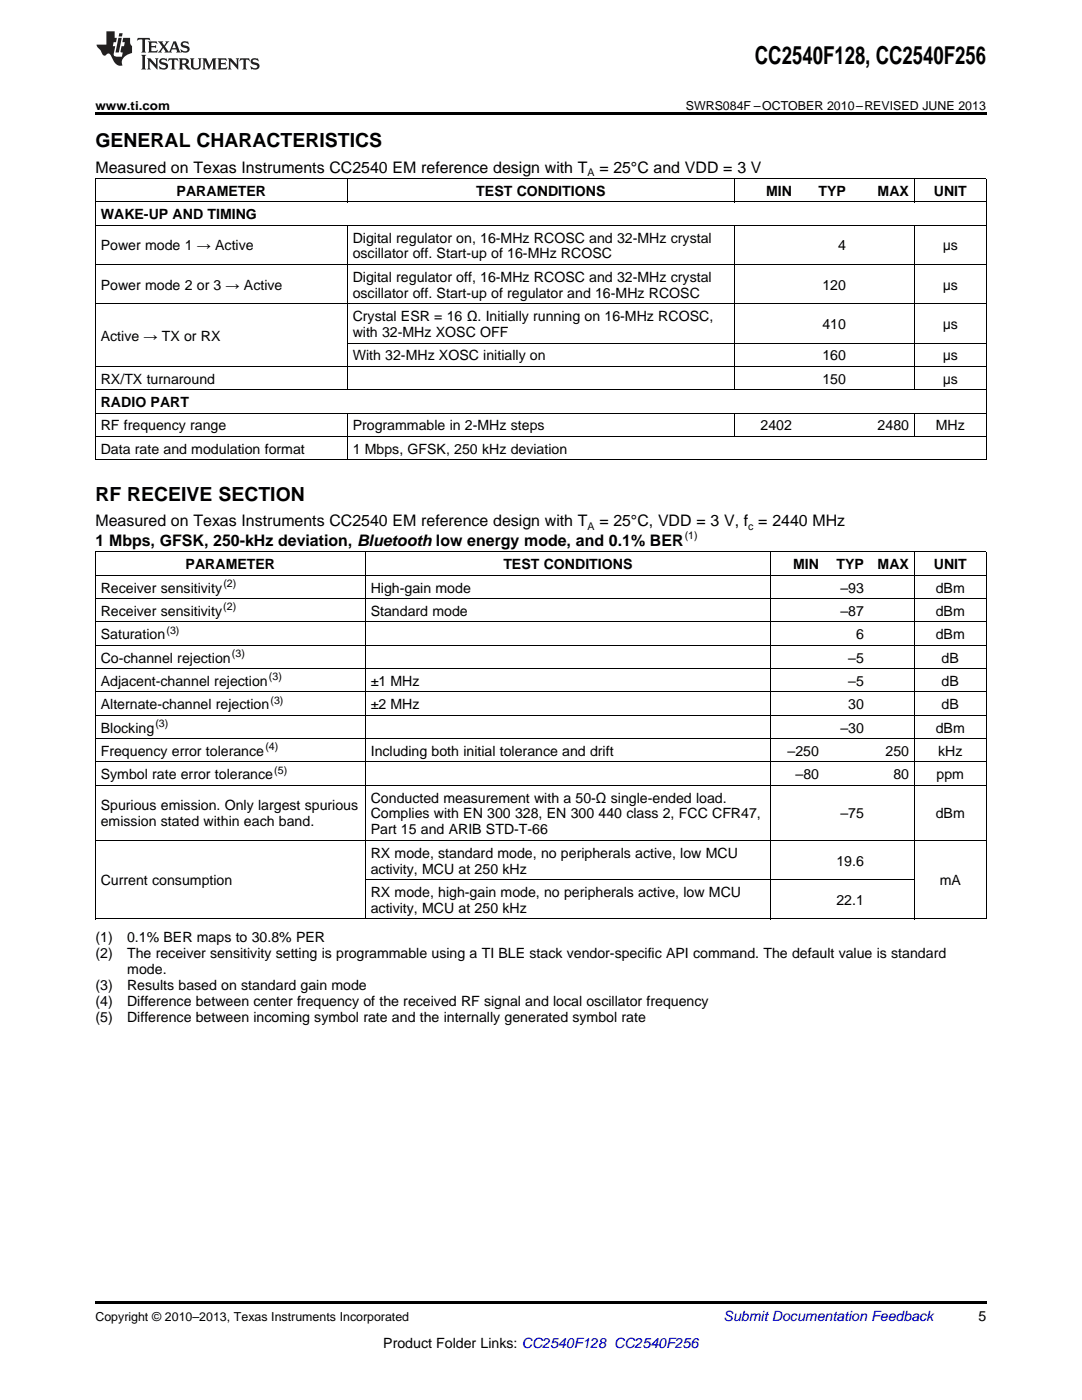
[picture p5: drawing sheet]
<svg xmlns="http://www.w3.org/2000/svg" width="216mm" height="279mm" viewBox="0 0 216 279" stroke-linecap="round" stroke-linejoin="round" font-family="sans-serif">
<defs><g id="words">
<text font-size="4.9" x="150.6" y="12.8">CC2540F128, CC2540F256</text>
<g font-size="3.9">
<text x="19" y="29.3">GENERAL CHARACTERISTICS</text>
<text x="19" y="99.9">RF RECEIVE SECTION</text>
</g>
<g font-size="3.2">
<text x="19" y="34.4">Measured on Texas Instruments CC2540 EM reference design with T</text>
<text x="119.6" y="34.4">= 25°C and VDD = 3 V</text>
<text x="19" y="105.1">Measured on Texas Instruments CC2540 EM reference design with T</text>
<text x="119.6" y="105.1">= 25°C, VDD = 3 V, f = 2440 MHz</text>
<text x="19" y="108.9">1 Mbps, GFSK, 250-kHz deviation, Bluetooth low energy mode, and 0.1% BER</text>
</g>
<g font-size="2.8">
<text x="35.2" y="39.1">PARAMETER</text>
<text x="95" y="39.1">TEST CONDITIONS</text>
<text x="152.9" y="39.1">MIN</text>
<text x="163.3" y="39.1">TYP</text>
<text x="175.1" y="39.1">MAX</text>
<text x="186.3" y="39.1">UNIT</text>
<text x="20.1" y="43.7">WAKE-UP AND TIMING</text>
<text x="20.1" y="50">Power mode 1 → Active</text>
<text x="70.4" y="48.4">Digital regulator on, 16-MHz RCOSC and 32-MHz crystal</text>
<text x="70.4" y="51.6">oscillator off. Start-up of 16-MHz RCOSC</text>
<text x="167.2" y="50">4</text>
<text x="188.1" y="50">μs</text>
<text x="20.1" y="57.8">Power mode 2 or 3 → Active</text>
<text x="70.4" y="56.2">Digital regulator off, 16-MHz RCOSC and 32-MHz crystal</text>
<text x="70.4" y="59.4">oscillator off. Start-up of regulator and 16-MHz RCOSC</text>
<text x="164.1" y="57.8">120</text>
<text x="188.1" y="57.8">μs</text>
<text x="70.4" y="64.1">Crystal ESR = 16 Ω. Initially running on 16-MHz RCOSC,</text>
<text x="164.1" y="65.7">410</text>
<text x="188.1" y="65.7">μs</text>
<text x="20.1" y="68">Active → TX or RX</text>
<text x="70.4" y="67.2">with 32-MHz XOSC OFF</text>
<text x="70.4" y="71.9">With 32-MHz XOSC initially on</text>
<text x="164.1" y="71.9">160</text>
<text x="188.1" y="71.9">μs</text>
<text x="20.1" y="76.6">RX/TX turnaround</text>
<text x="164.1" y="76.6">150</text>
<text x="188.1" y="76.6">μs</text>
<text x="20.1" y="81.2">RADIO PART</text>
<text x="20.1" y="85.9">RF frequency range</text>
<text x="70.4" y="85.9">Programmable in 2-MHz steps</text>
<text x="151.8" y="85.9">2402</text>
<text x="175.1" y="85.9">2480</text>
<text x="186.7" y="85.9">MHz</text>
<text x="20.1" y="90.5">Data rate and modulation format</text>
<text x="70.4" y="90.5">1 Mbps, GFSK, 250 kHz deviation</text>
<text x="37" y="113.6">PARAMETER</text>
<text x="100.4" y="113.6">TEST CONDITIONS</text>
<text x="158.3" y="113.6">MIN</text>
<text x="166.9" y="113.6">TYP</text>
<text x="175.1" y="113.6">MAX</text>
<text x="186.3" y="113.6">UNIT</text>
<text x="20.1" y="118.3">Receiver sensitivity</text>
<text x="74" y="118.3">High-gain mode</text>
<text x="167.7" y="118.3">–93</text>
<text x="186.7" y="118.3">dBm</text>
<text x="20.1" y="122.9">Receiver sensitivity</text>
<text x="74" y="122.9">Standard mode</text>
<text x="167.7" y="122.9">–87</text>
<text x="186.7" y="122.9">dBm</text>
<text x="20.1" y="127.6">Saturation</text>
<text x="170.9" y="127.6">6</text>
<text x="186.7" y="127.6">dBm</text>
<text x="20.1" y="132.2">Co-channel rejection</text>
<text x="20.1" y="136.9">Adjacent-channel rejection</text>
<text x="74" y="136.9">±1 MHz</text>
<text x="169.3" y="132.2">–5</text>
<text x="169.3" y="136.9">–5</text>
<text x="187.9" y="132.2">dB</text>
<text x="187.9" y="136.9">dB</text>
<text x="20.1" y="141.5">Alternate-channel rejection</text>
<text x="74" y="141.5">±2 MHz</text>
<text x="169.3" y="141.5">30</text>
<text x="187.9" y="141.5">dB</text>
<text x="20.1" y="146.2">Blocking</text>
<text x="167.7" y="146.2">–30</text>
<text x="186.7" y="146.2">dBm</text>
<text x="20.1" y="150.8">Frequency error tolerance</text>
<text x="20.1" y="155.5">Symbol rate error tolerance</text>
<text x="74" y="150.8">Including both initial tolerance and drift</text>
<text x="157.2" y="150.8">–250</text>
<text x="158.7" y="155.5">–80</text>
<text x="176.7" y="150.8">250</text>
<text x="178.3" y="155.5">80</text>
<text x="186.9" y="155.5">ppm</text>
<text x="187.2" y="150.8">kHz</text>
<text x="20.1" y="161.7">Spurious emission. Only largest spurious</text>
<text x="74" y="160.2">Conducted measurement with a 50-Ω single-ended load.</text>
<text x="20.1" y="164.9">emission stated within each band.</text>
<text x="74" y="163.3">Complies with EN 300</text>
<text x="74" y="166.5">Part 15 and ARIB STD-T-66</text>
<text x="102.8" y="163.3">328, EN 300</text>
<text x="119.4" y="163.3">440 class 2, FCC CFR47,</text>
<text x="167.7" y="163.3">–75</text>
<text x="186.7" y="163.3">dBm</text>
<text x="74" y="171.2">RX mode, standard mode, no peripherals active, low MCU</text>
<text x="166.9" y="172.8">19.6</text>
<text x="20.1" y="176.7">Current consumption</text>
<text x="74" y="174.3">activity, MCU at 250 kHz</text>
<text x="74" y="179">RX mode, high-gain mode, no peripherals active, low MCU</text>
<text x="187.5" y="176.7">mA</text>
<text x="74" y="182.2">activity, MCU at 250 kHz</text>
<text x="166.9" y="180.6">22.1</text>
<text x="19" y="188">(1)</text>
<text x="19" y="191.2">(2)</text>
<text x="25.4" y="188">0.1% BER maps to 30.8% PER</text>
<text x="25.4" y="191.2">The receiver sensitivity setting is programmable using a TI BLE stack vendor-specific API command. The default value is standard</text>
<text x="19" y="197.6">(3)</text>
<text x="25.4" y="197.6">Results based on standard gain mode</text>
<text x="25.4" y="194.4">mode.</text>
<text x="19" y="200.7">(4)</text>
<text x="19" y="203.9">(5)</text>
<text x="25.4" y="200.7">Difference between center frequency of the received RF signal and local oscillator frequency</text>
<text x="25.4" y="203.9">Difference between incoming symbol rate and the internally generated symbol rate</text>
<text x="195.3" y="263.6">5</text>
<text x="76.5" y="269">Product Folder Links: CC2540F128 CC2540F256</text>
</g>
<text font-size="2.8" fill="#0000c8" x="144.4" y="263.6">Submit Documentation Feedback</text>
<g font-size="2.5">
<text x="19" y="21.9">www.ti.com</text>
<text x="136.8" y="21.9">SWRS084F –OCTOBER 2010–REVISED JUNE 2013</text>
<text x="19" y="263.6">Copyright © 2010–2013, Texas Instruments Incorporated</text>
</g>
<g font-size="2.1">
<text x="117.2" y="35.1">A</text>
<text x="117.2" y="105.7">A</text>
<text x="136.6" y="107.7">(1)</text>
<text x="149.3" y="105.7">c</text>
<text x="44.6" y="117.1">(2)</text>
<text x="44.6" y="121.8">(2)</text>
<text x="33.2" y="126.4">(3)</text>
<text x="46.3" y="131.1">(3)</text>
<text x="53.7" y="135.7">(3)</text>
<text x="54" y="140.4">(3)</text>
<text x="31" y="145.1">(3)</text>
<text x="52.9" y="149.7">(4)</text>
<text x="54.7" y="154.4">(5)</text>
</g>
</g></defs>
<path d="M19 22.5h177.8v.5h-177.8zM19 259.7h177.8v.5h-177.8z" fill="#000"/>
<g fill="none" stroke="#000" stroke-width=".2">
<path d="M19 35.6h177.8M19.1 35.7v56.1M69.3 35.7v4.7M146.5 35.7v4.7M182.4 35.7v4.7M196.8 35.7v56.1M19 52.8h177.8M19 45h177.8M19 40.3h177.8M69.3 45v32.8M146.5 45v32.8M182.4 45v32.8"/>
<path d="M19 77.8h177.8M19 73.1h177.8M19 60.6h177.8M69.3 68.5h127.5M19 91.7h177.8M19 87.1h177.8M19 82.4h177.8M69.3 82.5v9.3M146.5 82.5v4.6M182.4 82.5v4.6M19 119.5h177.8M19 114.8h177.8"/>
<path d="M19 110.2h177.8M19.1 110.2v73.2M72.9 110.2v73.2M153.7 110.2v73.2M182.4 110.2v73.2M196.8 110.2v73.2M19 138.1h177.8M19 133.4h177.8M19 128.8h177.8M19 124.1h177.8M19 156.7h177.8M19 152.1h177.8"/>
<path d="M19 147.4h177.8M19 142.8h177.8M19 167.7h177.8M72.9 175.6h109.6M19 183.4h177.8"/>
</g>
<g fill="#231f20">
<path d="M27.5 7.6l-.1 .5 .4-.2h.6v.1v2.1l-.2 .4h1l-.3-.4v-2.1l.1-.1h.5l.5 .2-.2-.5zM29.5 8.3l.2 .3v1.5l-.2 .4h1.8l.2-.6a1.04 1.04 0 0 1-1.3 .2v-.7h.6l.3 .2v-.6l-.3 .2h-.6v-.6l.8-.1 .4 .3-.2-.5zM31.5 8.3l.9 1.1-.9 1.1h.8l-.2-.2 .5-.7 .4 .7-.2 .2h1.5l-.1-.2 .1-.4h.9l.1 .4-.2 .2h1l-.3-.3-.7-1.9h-.5l-.9 2-.8-1 .9-1h-.8l.1 .3-.3 .5-.4-.6 .2-.2zM34.7 8.6l.4 1h-.7zM36.3 8.4a.63 .63 0 0 0-.2 .7 .63 .63 0 0 0 .6 .4l.6 .2 .1 .2a.75 .75 0 0 1-.7 .4 .75 .75 0 0 1-.6-.5l.1 .7 .1-.1a1.11 1.11 0 0 0 1.5-.6 1.13 1.13 0 0 0-1.2-.8l-.1-.4a1.04 1.04 0 0 1 1.2 .2l-.2-.5-.1 .1-.5-.2zM28.2 10.9l.2 .4v2.2l-.2 .4h1l-.3-.4v-2.2l.3-.4zM29.3 11.6l.3 .4v1.5l-.3 .4h.8l-.2-.4v-1.3l1.5 1.7v-1.9l.2-.4h-.7l.2 .4v.9l-1.1-1.3zM32 11.8a.62 .62 0 0 0-.2 .7 .62 .62 0 0 0 .6 .4l.6 .1 .1 .3a.76 .76 0 0 1-.7 .3 .76 .76 0 0 1-.6-.4l.1 .7 .1-.1a1.11 1.11 0 0 0 1.5-.6 1.13 1.13 0 0 0-1.2-.8l-.1-.4a1.04 1.04 0 0 1 1.2 .2l-.2-.6-.1 .1-.5-.1zM33.7 11.6l-.2 .6a.61 .61 0 0 1 .8-.3v1.6l-.2 .4h.9l-.2-.4v-1.6a.63 .63 0 0 1 .8 .3l-.2-.6zM35.6 11.6l.3 .4v1.5l-.3 .4h1l-.2-.2v-.8l.5 .2a.76 .76 0 0 0 1.2 .7l-1-1a.58 .58 0 0 0 .6-.5 .58 .58 0 0 0-.5-.6zM36.4 11.9h.1a.45 .45 0 0 1 .5 .1 .45 .45 0 0 1 .1 .5l-.7 .2zM37.9 11.6l.2 .2a2.17 2.17 0 0 0 .3 1.9 .99 .99 0 0 0 1.6-.6v-1.1l.2-.4h-.7l.2 .2a1.92 1.92 0 0 1-.2 1.8 .6 .6 0 0 1-.9-.5v-1.1l.2-.4zM40.4 11.6l.2 .4v1.5l-.2 .4h.7l-.2-.4v-1.4l.8 1.8 .8-1.8v1.4l-.2 .4h.9l-.2-.4v-1.5l.2-.4h-.8l-.6 1.5-.6-1.5zM43.4 11.6l.2 .4v1.5l-.2 .4h1.8l.2-.6a1.04 1.04 0 0 1-1.3 .1v-.6h.5l.4 .2v-.6l-.4 .2h-.5v-.7h.8l.3 .3-.1-.6zM45.5 11.6l.2 .4v1.5l-.2 .4h.7l-.2-.4v-1.3l1.5 1.7v-1.9l.2-.4h-.7l.2 .4v.9l-1.1-1.3zM47.9 11.6l-.1 .6a.61 .61 0 0 1 .8-.3v1.6l-.3 .4h1l-.3-.4 .1-1.6a.63 .63 0 0 1 .7 .3l-.1-.6zM50.2 11.8a.62 .62 0 0 0-.2 .7 .62 .62 0 0 0 .6 .4l.6 .1 .2 .3a.76 .76 0 0 1-.8 .3 .76 .76 0 0 1-.6-.4l.1 .7 .2-.1a1.11 1.11 0 0 0 1.5-.6 1.13 1.13 0 0 0-1.3-.8l-.1-.4a1.04 1.04 0 0 1 1.2 .2l-.1-.6-.2 .1-.5-.1z"/>
<path d="M21.2 6.3v2.6h-1.9l.1 .4 .7 .9a.91 .91 0 0 0 1 .8 .56 .56 0 0 1 .5-.3 .56 .56 0 0 1 .5 .3l.4 .8a1.53 1.53 0 0 0 1.9 1.2 1.54 1.54 0 0 1 1-2.1l.9-.3v-1.4a1.52 1.52 0 0 1-.3-1.6h-1.4l-.2 .8h.5l-.2 .8h-.4l-.2 1v.2l.4 .1-.2 .8a1.93 1.93 0 0 1-1.6-.3l.3-1.8h-.5l.2-.8h.4l.2-.8h-.4v-1.3zM23.6 7.6l-.6 2.9h.7l.6-2.9zM23.8 6.6l-.1 .7h.6l.2-.7z"/>
</g>
<use href="#words"/>
</svg>
